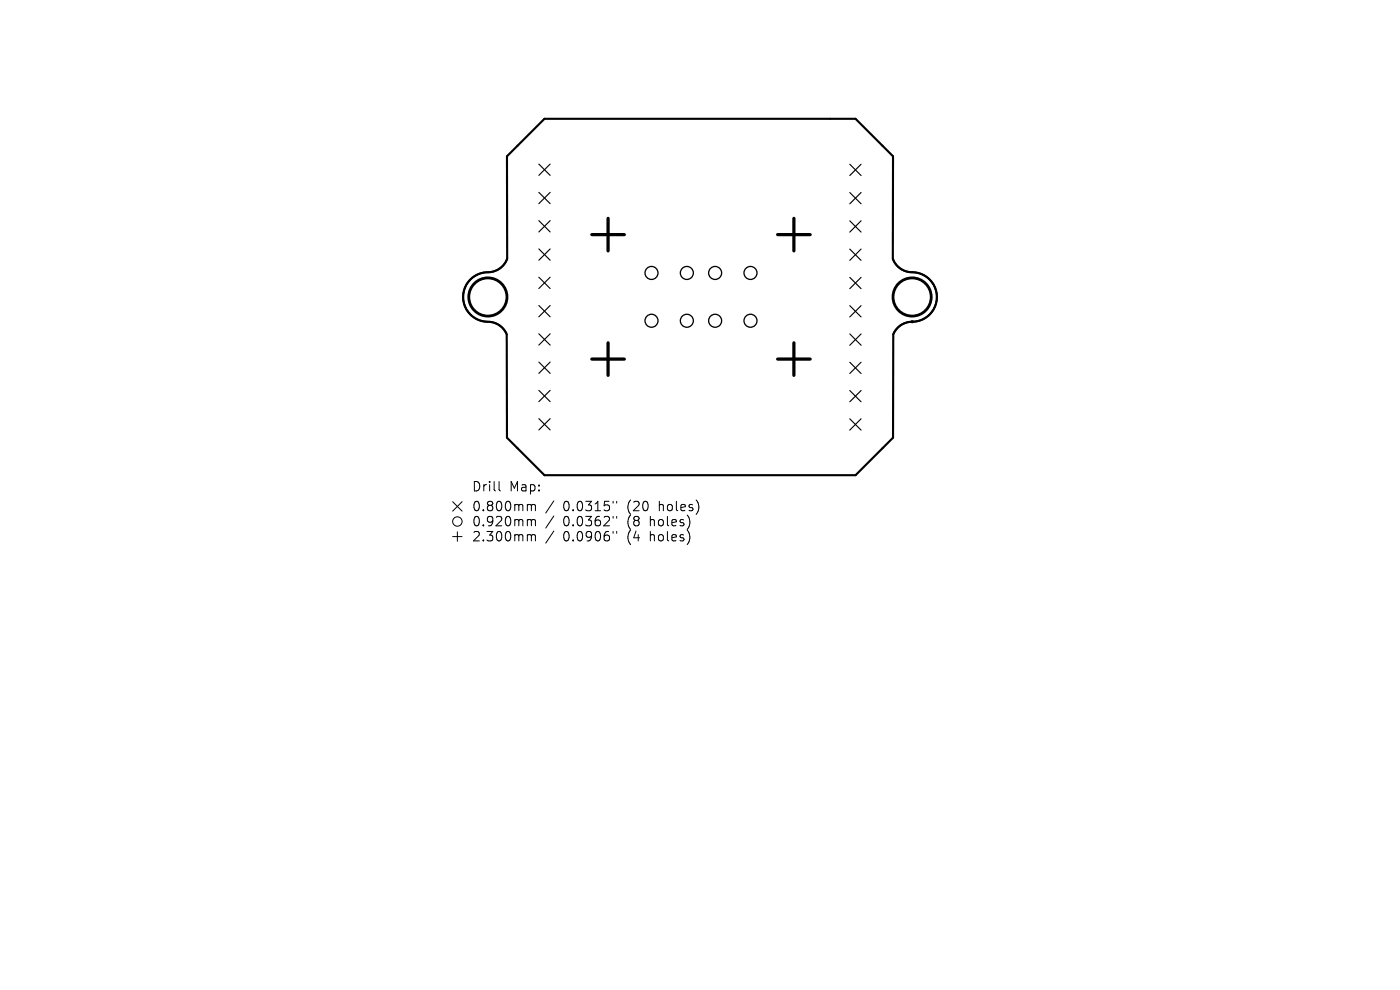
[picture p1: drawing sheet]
<svg xmlns="http://www.w3.org/2000/svg" width="297mm" height="210mm" viewBox="0 0 297 210" stroke-linecap="round" stroke-linejoin="round" font-family="sans-serif">
<defs><g id="words">
<g font-size="2.8">
<text x="100" y="104.5">Drill</text>
<text x="108" y="104.5">Map:</text>
<text x="100" y="108.7">0.800mm</text>
<text x="100" y="111.9">0.920mm</text>
<text x="119.5" y="108.7">0.0315&quot;</text>
<text x="119.5" y="111.9">0.0362&quot;</text>
<text x="133.2" y="108.7">(20</text>
<text x="133.2" y="111.9">(8</text>
<text x="138.2" y="111.9">holes)</text>
<text x="140.1" y="108.7">holes)</text>
<text x="100" y="115.1">2.300mm</text>
<text x="119.5" y="115.1">0.0906&quot;</text>
<text x="133.2" y="115.1">(4</text>
<text x="138.2" y="115.1">holes)</text>
</g>
</g></defs>
<path d="M107.6 33.2l7.9-8h66l8 8-.1 21.7a4.5 4.5 0 0 0 4.7 2.9 5.3 5.3 0 0 1 4.6 5.8 5.3 5.3 0 0 1-5.8 4.7 4.4 4.4 0 0 0-3.4 2.6v22l-8 7.9h-66l-7.9-7.9-.1-22a4.7 4.7 0 0 0-4.9-2.7 5.3 5.3 0 0 1-4.3-5.9 5.3 5.3 0 0 1 5.7-4.6 4.4 4.4 0 0 0 3.6-2.8z" fill="none" stroke="#000" stroke-width=".45"/>
<g fill="none" stroke="#000" stroke-width=".6">
<circle cx="103.5" cy="63" r="4"/>
<circle cx="193.5" cy="63" r="4"/>
</g>
<circle cx="193.5" cy="68.3" r=".23" fill="#000" stroke="#000" stroke-width=".21"/>
<g fill="none" stroke="#000" stroke-width=".24">
<path d="M114.3 34.8l2.4 2.4M116.7 34.8l-2.4 2.4M180.3 34.8l2.4 2.4M182.7 34.8l-2.4 2.4M114.3 40.8l2.4 2.4M114.3 46.8l2.4 2.4M114.3 52.8l2.4 2.4M114.3 58.8l2.4 2.4M116.7 40.8l-2.4 2.4M116.7 46.8l-2.4 2.4M116.7 52.8l-2.4 2.4M116.7 58.8l-2.4 2.4"/>
<path d="M180.3 40.8l2.4 2.4M180.3 46.8l2.4 2.4M180.3 52.8l2.4 2.4M180.3 58.8l2.4 2.4M182.7 40.8l-2.4 2.4M182.7 46.8l-2.4 2.4M182.7 52.8l-2.4 2.4M182.7 58.8l-2.4 2.4M114.3 64.8l2.4 2.4M114.3 70.8l2.4 2.4M114.3 76.8l2.4 2.4M116.7 64.8l-2.4 2.4"/>
<path d="M116.7 70.8l-2.4 2.4M116.7 76.8l-2.4 2.4M180.3 64.8l2.4 2.4M180.3 70.8l2.4 2.4M180.3 76.8l2.4 2.4M182.7 64.8l-2.4 2.4M182.7 70.8l-2.4 2.4M182.7 76.8l-2.4 2.4M114.3 82.8l2.4 2.4M114.3 88.8l2.4 2.4M116.7 82.8l-2.4 2.4M116.7 88.8l-2.4 2.4"/>
<path d="M180.3 82.8l2.4 2.4M180.3 88.8l2.4 2.4M182.7 82.8l-2.4 2.4M182.7 88.8l-2.4 2.4"/>
</g>
<g fill="none" stroke="#000" stroke-width=".28">
<circle cx="138.2" cy="57.9" r="1.38"/>
<circle cx="145.7" cy="57.9" r="1.38"/>
<circle cx="151.7" cy="57.9" r="1.38"/>
<circle cx="159.2" cy="57.9" r="1.38"/>
<circle cx="138.2" cy="68" r="1.38"/>
<circle cx="145.7" cy="68" r="1.38"/>
<circle cx="151.7" cy="68" r="1.38"/>
<circle cx="159.2" cy="68" r="1.38"/>
</g>
<path d="M125.6 49.8h6.9M129 46.3v6.9M165 49.8h6.9M168.4 46.3v6.9M125.6 76.2h6.9M129 72.7v6.9M165 76.2h6.9M168.4 72.7v6.9" fill="none" stroke="#000" stroke-width=".69"/>
<g fill="none" stroke="#000" stroke-width=".21">
<path d="M96 106.4l2 2M96 113.8h2M97 112.8v2M98 106.4l-2 2M105.9 102.1v1.8l.3 .2M112.2 107l.4 .1 .1 .2M112.2 110.2l.4 .1 .1 .2M112.2 113.4l.4 .1 .1 .2M112.7 107.3l.3-.3 .5 .1 .1 1.2M112.7 107.3v1M112.7 110.5v1M112.7 113.7v1"/>
<path d="M112.7 110.5l.3-.3 .5 .1 .1 1.2M112.7 113.7l.3-.3 .5 .1 .1 1.2M117.5 106.2l-1.7 2.6M117.5 109.4l-1.7 2.6M117.5 112.6l-1.7 2.6M130.1 106.3v.4M130.1 109.5v.4M130.1 112.7v.4M130.8 106.3v.4M130.8 109.5v.4M130.8 112.7v.4"/>
<circle cx="97" cy="110.6" r="1"/>
</g>
<use href="#words"/>
</svg>
